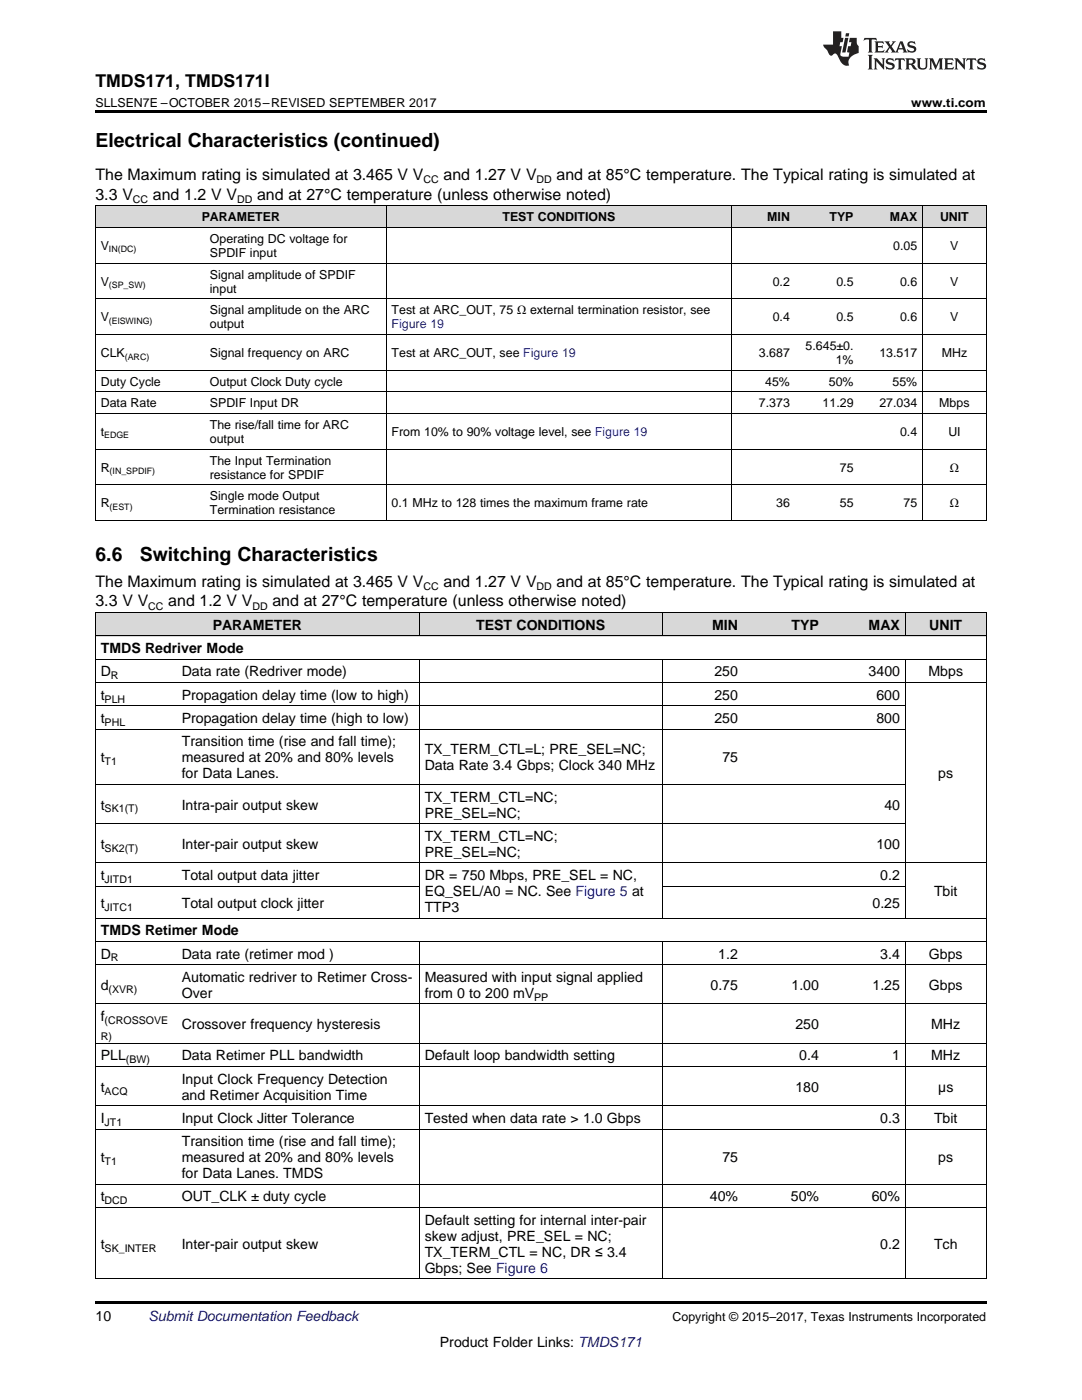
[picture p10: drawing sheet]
<svg xmlns="http://www.w3.org/2000/svg" width="216mm" height="279mm" viewBox="0 0 216 279" stroke-linecap="round" stroke-linejoin="round" font-family="sans-serif">
<defs><g id="words">
<g font-size="3.9">
<text x="19" y="29.3">Electrical Characteristics (continued)</text>
<text x="19" y="112">6.6</text>
<text x="27.9" y="112">Switching Characteristics</text>
</g>
<text font-size="3.5" x="19" y="17.3">TMDS171, TMDS171I</text>
<g font-size="3.2">
<text x="19" y="36">The Maximum rating is simulated at 3.465 V V</text>
<text x="88.5" y="36">and 1.27 V V</text>
<text x="111.1" y="36">and at 85°C temperature. The Typical rating is simulated at</text>
<text x="19" y="39.9">3.3 V</text>
<text x="30.5" y="39.9">and 1.2 V V</text>
<text x="51.3" y="39.9">and at 27°C temperature (unless otherwise noted)</text>
<text x="19" y="117.2">The Maximum rating is simulated at 3.465 V V</text>
<text x="88.5" y="117.2">and 1.27 V V</text>
<text x="111.1" y="117.2">and at 85°C temperature. The Typical rating is simulated at</text>
<text x="19" y="121">3.3 V V</text>
<text x="33.6" y="121">and 1.2 V V</text>
<text x="54.4" y="121">and at 27°C temperature (unless otherwise noted)</text>
</g>
<g font-size="2.8">
<text x="42.4" y="125.7">PARAMETER</text>
<text x="95" y="125.7">TEST CONDITIONS</text>
<text x="142.1" y="125.7">MIN</text>
<text x="157.9" y="125.7">TYP</text>
<text x="173.3" y="125.7">MAX</text>
<text x="185.4" y="125.7">UNIT</text>
<text x="20.1" y="130.4">TMDS Redriver Mode</text>
<text x="20.1" y="135">D</text>
<text x="36.3" y="135">Data rate (Redriver mode)</text>
<text x="142.6" y="135">250</text>
<text x="173.3" y="135">3400</text>
<text x="185.3" y="135">Mbps</text>
<text x="20.1" y="139.7">t</text>
<text x="36.3" y="139.7">Propagation delay time (low to high)</text>
<text x="142.6" y="139.7">250</text>
<text x="174.9" y="139.7">600</text>
<text x="20.1" y="144.3">t</text>
<text x="36.3" y="144.3">Propagation delay time (high to low)</text>
<text x="36.3" y="149">Transition time (rise and fall time);</text>
<text x="142.6" y="144.3">250</text>
<text x="174.9" y="144.3">800</text>
<text x="20.1" y="152.2">t</text>
<text x="36.3" y="152.2">measured at 20% and 80% levels</text>
<text x="36.3" y="155.3">for Data Lanes.</text>
<text x="84.7" y="150.6">TX_TERM_CTL=L; PRE_SEL=NC;</text>
<text x="84.7" y="153.7">Data Rate 3.4 Gbps; Clock 340 MHz</text>
<text x="144.1" y="152.2">75</text>
<text x="187.2" y="155.3">ps</text>
<text x="20.1" y="161.6">t</text>
<text x="36.3" y="161.6">Intra-pair output skew</text>
<text x="84.7" y="160">TX_TERM_CTL=NC;</text>
<text x="176.5" y="161.6">40</text>
<text x="84.7" y="163.2">PRE_SEL=NC;</text>
<text x="84.7" y="167.8">TX_TERM_CTL=NC;</text>
<text x="20.1" y="169.4">t</text>
<text x="36.3" y="169.4">Inter-pair output skew</text>
<text x="84.7" y="171">PRE_SEL=NC;</text>
<text x="174.9" y="169.4">100</text>
<text x="20.1" y="175.6">t</text>
<text x="36.3" y="175.6">Total output data jitter</text>
<text x="84.7" y="175.6">DR = 750 Mbps, PRE_SEL = NC,</text>
<text x="84.7" y="178.8">EQ_SEL/A0 = NC. See Figure 5 at</text>
<text x="175.6" y="175.6">0.2</text>
<text x="186.4" y="178.8">Tbit</text>
<text x="20.1" y="181.2">t</text>
<text x="36.3" y="181.2">Total output clock jitter</text>
<text x="84.7" y="182">TTP3</text>
<text x="174.1" y="181.2">0.25</text>
<text x="20.1" y="186.7">TMDS Retimer Mode</text>
<text x="20.1" y="191.3">D</text>
<text x="36.3" y="191.3">Data rate (retimer mod )</text>
<text x="143.3" y="191.3">1.2</text>
<text x="175.6" y="191.3">3.4</text>
<text x="185.3" y="191.3">Gbps</text>
<text x="20.1" y="197.6">d</text>
<text x="36.3" y="196">Automatic redriver to Retimer Cross-</text>
<text x="84.7" y="196">Measured with input signal applied</text>
<text x="141.8" y="197.6">0.75</text>
<text x="157.9" y="197.6">1.00</text>
<text x="174.1" y="197.6">1.25</text>
<text x="185.3" y="197.6">Gbps</text>
<text x="20.1" y="203.8">f</text>
<text x="36.3" y="199.1">Over</text>
<text x="84.7" y="199.1">from 0 to 200 mV</text>
<text x="36.3" y="205.4">Crossover frequency hysteresis</text>
<text x="158.7" y="205.4">250</text>
<text x="185.8" y="205.4">MHz</text>
<text x="20.1" y="211.6">PLL</text>
<text x="36.3" y="211.6">Data Retimer PLL bandwidth</text>
<text x="84.7" y="211.6">Default loop bandwidth setting</text>
<text x="159.5" y="211.6">0.4</text>
<text x="178" y="211.6">1</text>
<text x="185.8" y="211.6">MHz</text>
<text x="20.1" y="217.9">t</text>
<text x="36.3" y="216.3">Input Clock Frequency Detection</text>
<text x="36.3" y="219.5">and Retimer Acquisition Time</text>
<text x="158.7" y="217.9">180</text>
<text x="187.2" y="217.9">µs</text>
<text x="20.1" y="224.1">I</text>
<text x="36.3" y="224.1">Input Clock Jitter Tolerance</text>
<text x="84.7" y="224.1">Tested when data rate &gt; 1.0 Gbps</text>
<text x="175.6" y="224.1">0.3</text>
<text x="186.4" y="224.1">Tbit</text>
<text x="20.1" y="232">t</text>
<text x="36.3" y="228.8">Transition time (rise and fall time);</text>
<text x="36.3" y="232">measured at 20% and 80% levels</text>
<text x="144.1" y="232">75</text>
<text x="187.2" y="232">ps</text>
<text x="20.1" y="239.8">t</text>
<text x="36.3" y="235.1">for Data Lanes. TMDS</text>
<text x="36.3" y="239.8">OUT_CLK ± duty cycle</text>
<text x="141.6" y="239.8">40%</text>
<text x="157.8" y="239.8">50%</text>
<text x="174" y="239.8">60%</text>
<text x="84.7" y="244.4">Default setting for internal inter-pair</text>
<text x="20.1" y="249.2">t</text>
<text x="36.3" y="249.2">Inter-pair output skew</text>
<text x="84.7" y="247.6">skew adjust, PRE_SEL = NC;</text>
<text x="84.7" y="250.8">TX_TERM_CTL = NC, DR ≤ 3.4</text>
<text x="175.6" y="249.2">0.2</text>
<text x="186.4" y="249.2">Tch</text>
<text x="84.7" y="254">Gbps; See Figure 6</text>
<text x="19" y="263.6">10</text>
<text x="87.8" y="268.9">Product Folder Links: TMDS171</text>
</g>
<text font-size="2.8" fill="#0000c8" x="29.6" y="263.6">Submit Documentation Feedback</text>
<g font-size="2.5">
<text x="19" y="21.4">SLLSEN7E –OCTOBER 2015–REVISED SEPTEMBER 2017</text>
<text x="181.8" y="21.4">www.ti.com</text>
<text x="40.3" y="44.2">PARAMETER</text>
<text x="100.3" y="44.2">TEST CONDITIONS</text>
<text x="153.1" y="44.2">MIN</text>
<text x="165.5" y="44.2">TYP</text>
<text x="177.6" y="44.2">MAX</text>
<text x="187.6" y="44.2">UNIT</text>
<text x="20.1" y="49.9">V</text>
<text x="41.9" y="48.5">Operating DC voltage for</text>
<text x="41.9" y="51.3">SPDIF input</text>
<text x="178.2" y="49.9">0.05</text>
<text x="189.6" y="49.9">V</text>
<text x="20.1" y="57">V</text>
<text x="41.9" y="55.6">Signal amplitude of SPDIF</text>
<text x="41.9" y="58.4">input</text>
<text x="154.2" y="57">0.2</text>
<text x="166.9" y="57">0.5</text>
<text x="179.6" y="57">0.6</text>
<text x="189.6" y="57">V</text>
<text x="20.1" y="64.1">V</text>
<text x="41.9" y="62.7">Signal amplitude on the ARC</text>
<text x="41.9" y="65.5">output</text>
<text x="78.1" y="62.7">Test at ARC_OUT, 75 Ω external termination resistor, see</text>
<text x="154.2" y="64.1">0.4</text>
<text x="166.9" y="64.1">0.5</text>
<text x="179.6" y="64.1">0.6</text>
<text x="189.6" y="64.1">V</text>
<text x="20.1" y="71.3">CLK</text>
<text x="41.9" y="71.3">Signal frequency on ARC</text>
<text x="78.1" y="71.3">Test at ARC_OUT, see Figure 19</text>
<text x="151.4" y="71.3">3.687</text>
<text x="160.8" y="69.8">5.645±0.</text>
<text x="175.5" y="71.3">13.517</text>
<text x="187.9" y="71.3">MHz</text>
<text x="20.1" y="77">Duty Cycle</text>
<text x="41.9" y="77">Output Clock Duty cycle</text>
<text x="152.7" y="77">45%</text>
<text x="165.4" y="77">50%</text>
<text x="166.8" y="72.7">1%</text>
<text x="178.1" y="77">55%</text>
<text x="20.1" y="81.3">Data Rate</text>
<text x="41.9" y="81.3">SPDIF Input DR</text>
<text x="151.4" y="81.3">7.373</text>
<text x="164.1" y="81.3">11.29</text>
<text x="175.5" y="81.3">27.034</text>
<text x="187.4" y="81.3">Mbps</text>
<text x="20.1" y="87">t</text>
<text x="41.9" y="85.6">The rise/fall time for ARC</text>
<text x="41.9" y="88.4">output</text>
<text x="78.1" y="87">From 10% to 90% voltage level, see Figure 19</text>
<text x="179.6" y="87">0.4</text>
<text x="189.2" y="87">UI</text>
<text x="20.1" y="94.1">R</text>
<text x="41.9" y="92.7">The Input Termination</text>
<text x="41.9" y="95.5">resistance for SPDIF</text>
<text x="167.6" y="94.1">75</text>
<text x="189.5" y="94.1">Ω</text>
<text x="20.1" y="101.2">R</text>
<text x="41.9" y="99.8">Single mode Output</text>
<text x="78.1" y="101.2">0.1 MHz to 128 times the maximum frame rate</text>
<text x="154.9" y="101.2">36</text>
<text x="167.6" y="101.2">55</text>
<text x="180.3" y="101.2">75</text>
<text x="189.5" y="101.2">Ω</text>
<text x="41.9" y="102.7">Termination resistance</text>
<text x="134.2" y="263.6">Copyright © 2015–2017, Texas Instruments Incorporated</text>
</g>
<text font-size="2.5" fill="#00f" x="78.1" y="65.5">Figure 19</text>
<g font-size="2.1">
<text x="26.5" y="40.5">CC</text>
<text x="47.3" y="40.5">DD</text>
<text x="84.5" y="36.6">CC</text>
<text x="107.1" y="36.6">DD</text>
<text x="84.5" y="117.8">CC</text>
<text x="107.1" y="117.8">DD</text>
<text x="29.6" y="121.7">CC</text>
<text x="50.4" y="121.7">DD</text>
<text x="22.1" y="135.6">R</text>
<text x="20.9" y="140.2">PLH</text>
<text x="20.9" y="144.9">PHL</text>
<text x="20.9" y="152.7">T1</text>
<text x="20.9" y="162.1">SK1(T)</text>
<text x="20.9" y="170">SK2(T)</text>
<text x="20.9" y="176.2">JITD1</text>
<text x="20.9" y="181.7">JITC1</text>
<text x="22.1" y="191.9">R</text>
<text x="21.7" y="198.1">(XVR)</text>
<text x="106.6" y="199.7">PP</text>
<text x="20.1" y="207.5">R)</text>
<text x="20.9" y="204.4">(CROSSOVE</text>
<text x="25.1" y="212.2">(BW)</text>
<text x="20.9" y="218.4">ACQ</text>
<text x="20.9" y="224.7">JT1</text>
<text x="20.9" y="232.5">T1</text>
<text x="20.9" y="240.3">DCD</text>
<text x="20.9" y="249.8">SK_INTER</text>
</g>
<g font-size="1.8">
<text x="21.7" y="50.4">IN(DC)</text>
<text x="21.7" y="57.5">(SP_SW)</text>
<text x="21.7" y="64.6">(ElSWING)</text>
<text x="24.9" y="71.8">(ARC)</text>
<text x="20.8" y="87.5">EDGE</text>
<text x="21.9" y="94.6">(IN_SPDIF)</text>
<text x="21.9" y="101.7">(EST)</text>
</g>
</g></defs>
<g fill="#d8d8d8">
<path d="M19 122.3h16.2v4.7h-16.2z"/>
<path d="M35.2 122.3h48.5v4.7h-48.5z"/>
<path d="M83.7 122.3h48.5v4.7h-48.5z"/>
<path d="M132.2 122.3h16.1v4.7h-16.1z"/>
<path d="M148.3 122.3h16.2v4.7h-16.2z"/>
<path d="M164.5 122.3h16.2v4.7h-16.2z"/>
<path d="M180.7 122.3h16.1v4.7h-16.1z"/>
<path d="M19 41.1h21.8v4.3h-21.8z"/>
<path d="M40.8 41.1h36.3v4.3h-36.3z"/>
<path d="M77.1 41.1h39.9v4.3h-39.9z"/>
<path d="M117 41.1h29v4.3h-29z"/>
<path d="M146 41.1h12.7v4.3h-12.7z"/>
<path d="M158.7 41.1h12.7v4.3h-12.7z"/>
<path d="M171.4 41.1h12.7v4.3h-12.7z"/>
<path d="M184.1 41.1h12.7v4.3h-12.7z"/>
</g>
<path d="M19 22h177.8v.5h-177.8zM19 259.7h177.8v.5h-177.8z" fill="#000"/>
<g fill="none" stroke="#000" stroke-width=".2">
<path d="M19 59.6h177.8M19 52.5h177.8M19 45.4h177.8M19 41.1h177.8M19.1 41.1v62.8M77 41.1v62.8M146 41.1v62.8M184.1 41.1v62.8M196.8 41.1v62.8M19 78.2h177.8M19 73.9h177.8M19 66.8h177.8"/>
<path d="M19 96.7h177.8M19 89.6h177.8M19 82.5h177.8M19 103.9h177.8M19 136.2h177.8M19 131.6h177.8M19 126.9h177.8M19 122.3h177.8M19.1 122.3v132.9M83.6 122.3v4.7M83.6 131.6v51.7M132.1 122.3v4.7"/>
<path d="M132.1 131.6v51.7M180.6 122.3v4.7M180.6 131.6v51.7M196.8 122.3v132.9M19 156.5h161.7M19 145.5h161.7M19 140.9h161.7M19 176.9h64.7M19 172.2h177.8M19 164.4h161.7M132.2 176.9h48.5M19 192.5h177.8"/>
<path d="M19 187.9h177.8M19 183.2h177.8M83.6 187.9v67.3M132.1 187.9v67.3M180.6 187.9v67.3M19 212.8h177.8M19 208.2h177.8M19 200.4h177.8M19 236.3h177.8M19 225.3h177.8M19 220.7h177.8M19 255.2h177.8"/>
<path d="M19 241h177.8"/>
</g>
<g fill="#231f20">
<path d="M172.5 7.6l-.1 .5 .4-.2h.6v.1v2.1l-.2 .4h.9l-.2-.4v-2.1l.1-.1h.5l.5 .2-.2-.5zM174.5 8.3l.2 .3v1.5l-.2 .4h1.8l.2-.6a1.04 1.04 0 0 1-1.3 .2v-.7h.6l.3 .2v-.6l-.3 .2h-.6v-.6l.8-.1 .4 .3-.2-.5zM176.5 8.3l.9 1.1-.9 1.1h.8l-.2-.2 .4-.7 .5 .7-.2 .2h1.5l-.2-.2 .2-.4h.9l.1 .4-.2 .2h1l-.3-.3-.7-1.9h-.5l-.9 2-.8-1 .9-1h-.8l.1 .3-.4 .5-.3-.6 .1-.2zM179.7 8.6l.4 1h-.7zM181.3 8.4a.63 .63 0 0 0-.2 .7 .63 .63 0 0 0 .6 .4l.6 .2 .1 .2a.75 .75 0 0 1-.7 .4 .75 .75 0 0 1-.6-.5l.1 .7 .1-.1a1.11 1.11 0 0 0 1.5-.6 1.13 1.13 0 0 0-1.2-.8l-.1-.4a1.04 1.04 0 0 1 1.2 .2l-.2-.5-.2 .1-.4-.2zM173.2 10.9l.2 .4v2.2l-.2 .4h1l-.3-.4v-2.2l.3-.4zM174.3 11.6l.3 .4v1.5l-.3 .4h.8l-.2-.4v-1.3l1.5 1.7v-1.9l.2-.4h-.7l.2 .4v.9l-1.1-1.3zM177 11.8a.62 .62 0 0 0-.2 .7 .62 .62 0 0 0 .6 .4l.6 .1 .1 .3a.76 .76 0 0 1-.7 .3 .76 .76 0 0 1-.7-.4l.2 .7 .1-.1a1.11 1.11 0 0 0 1.5-.6 1.13 1.13 0 0 0-1.2-.8l-.1-.4a1.04 1.04 0 0 1 1.2 .2l-.2-.6-.2 .1-.5-.1zM178.7 11.6l-.2 .6a.61 .61 0 0 1 .8-.3v1.6l-.2 .4h.9l-.2-.4v-1.6a.63 .63 0 0 1 .7 .3l-.1-.6zM180.6 11.6l.3 .4v1.5l-.3 .4h1l-.2-.2-.1-.8 .6 .2a.76 .76 0 0 0 1.2 .7l-1-1a.58 .58 0 0 0 .6-.5 .58 .58 0 0 0-.5-.6zM181.4 11.9h.1a.45 .45 0 0 1 .5 .1 .45 .45 0 0 1 .1 .5l-.8 .2zM182.9 11.6l.2 .2a2.17 2.17 0 0 0 .3 1.9 .99 .99 0 0 0 1.6-.6v-1.1l.2-.4h-.7l.2 .2a1.92 1.92 0 0 1-.2 1.8 .6 .6 0 0 1-.9-.5v-1.1l.2-.4zM185.4 11.6l.2 .4v1.5l-.2 .4h.7l-.2-.4v-1.4l.8 1.8 .8-1.8v1.4l-.2 .4h.9l-.2-.4v-1.5l.2-.4h-.8l-.6 1.5-.6-1.5zM188.4 11.6l.2 .4v1.5l-.2 .4h1.8l.1-.6a1.04 1.04 0 0 1-1.2 .1v-.6h.5l.4 .2v-.6l-.4 .2h-.5v-.7h.8l.3 .3-.1-.6zM190.5 11.6l.2 .4v1.5l-.2 .4h.7l-.2-.4v-1.3l1.5 1.7v-1.9l.2-.4h-.7l.2 .4v.9l-1.1-1.3zM192.9 11.6l-.1 .6a.61 .61 0 0 1 .7-.3l.1 1.6-.3 .4h1l-.3-.4 .1-1.6a.63 .63 0 0 1 .7 .3l-.1-.6zM195.2 11.8a.62 .62 0 0 0-.2 .7 .62 .62 0 0 0 .6 .4l.6 .1 .1 .3a.76 .76 0 0 1-.7 .3 .76 .76 0 0 1-.6-.4l.1 .7 .1-.1a1.11 1.11 0 0 0 1.6-.6 1.13 1.13 0 0 0-1.3-.8l-.1-.4a1.04 1.04 0 0 1 1.2 .2l-.1-.6-.2 .1-.5-.1z"/>
<path d="M166.2 6.3v2.6h-1.9v.4l.8 .9a.91 .91 0 0 0 1 .8 .56 .56 0 0 1 .5-.3 .56 .56 0 0 1 .5 .3l.4 .8a1.53 1.53 0 0 0 1.9 1.2 1.54 1.54 0 0 1 1-2.1l.9-.3v-1.4a1.52 1.52 0 0 1-.4-1.6h-1.3l-.2 .8h.5l-.2 .8h-.5l-.1 1v.2l.4 .1-.2 .8a1.93 1.93 0 0 1-1.6-.3l.3-1.8h-.5l.2-.8h.4l.2-.8h-.4v-1.3zM168.6 7.6l-.6 2.9h.7l.6-2.9zM168.8 6.6l-.1 .7h.6l.2-.7z"/>
</g>
<use href="#words"/>
</svg>
